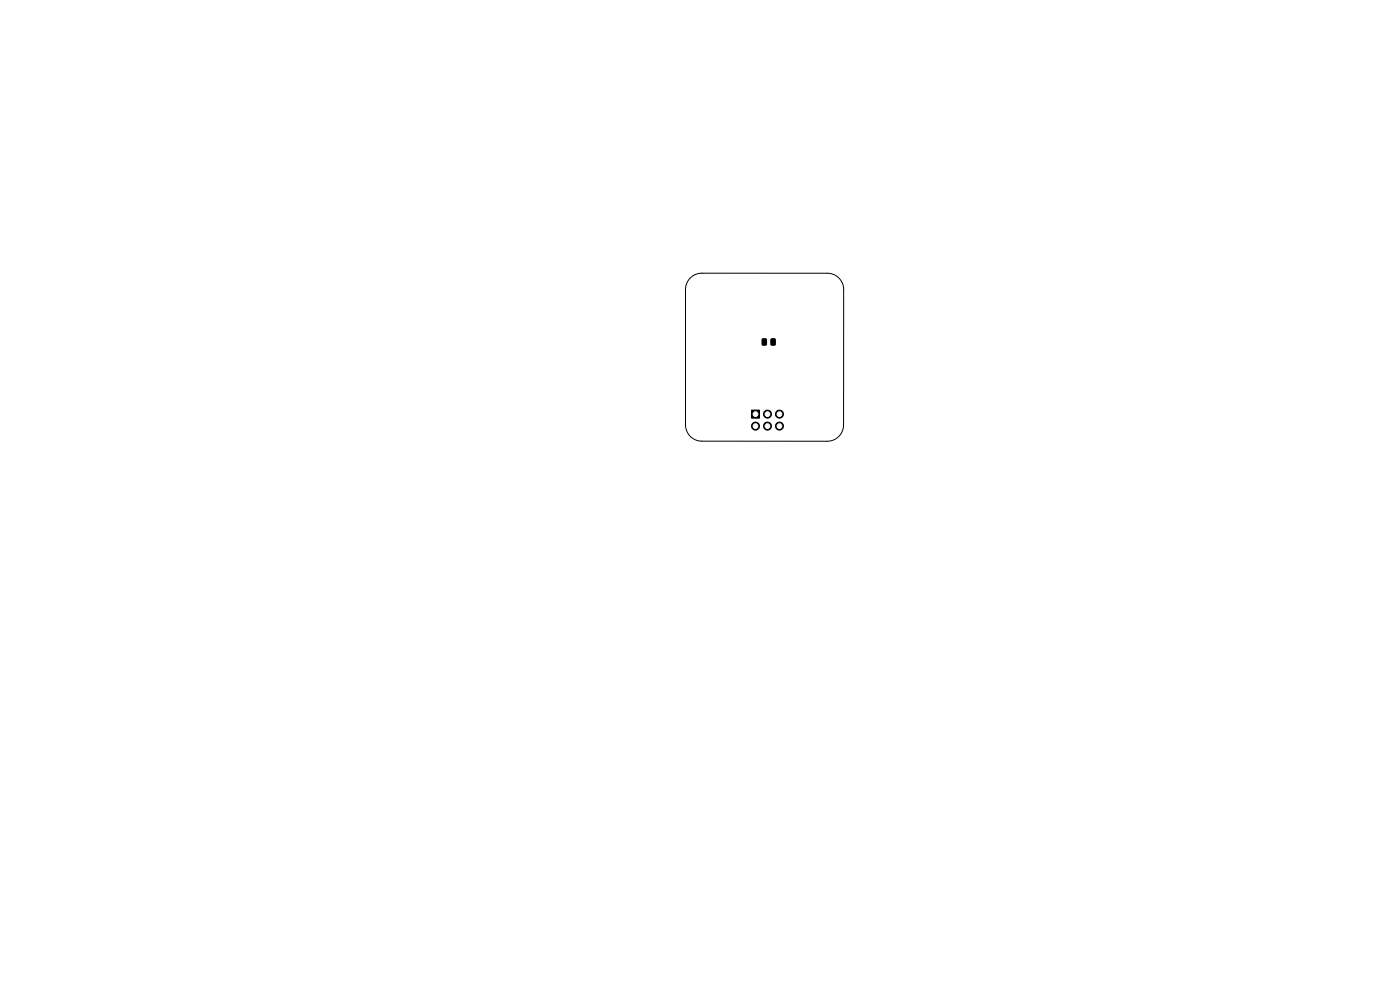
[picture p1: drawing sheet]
<svg xmlns="http://www.w3.org/2000/svg" width="297mm" height="210mm" viewBox="0 0 297 210" stroke-linecap="round" stroke-linejoin="round" font-family="sans-serif">
<path d="M146.5 58.9a3.5 3.5 0 0 1 2.4-.9h26.6a3.5 3.5 0 0 1 3.5 3.4v28.8a3.5 3.5 0 0 1-3.5 3.4h-26.6a3.5 3.5 0 0 1-3.5-3.5v-28.7a3.5 3.5 0 0 1 1.1-2.5z" fill="none" stroke="#000" stroke-width=".21"/>
<g fill="#000" stroke="#000" stroke-width=".21">
<path d="M161.7 71.9l.7-.1 .2 .2v1l-.1 .2h-.6l-.2-.1zM163.6 71.9l.7-.1 .2 .2v1l-.2 .2h-.5l-.3-.1zM159.4 87h1.7v1.7h-1.7z"/>
<circle cx="160.3" cy="90.4" r=".85"/>
<circle cx="162.8" cy="87.9" r=".85"/>
<circle cx="162.8" cy="90.4" r=".85"/>
<circle cx="165.4" cy="90.4" r=".85"/>
<circle cx="165.4" cy="87.9" r=".85"/>
</g>
<g fill="#fff" stroke="#fff" stroke-width=".21">
<circle cx="160.3" cy="87.9" r=".5"/>
<circle cx="160.3" cy="90.4" r=".5"/>
<circle cx="162.8" cy="87.9" r=".5"/>
<circle cx="162.8" cy="90.4" r=".5"/>
<circle cx="165.4" cy="87.9" r=".5"/>
<circle cx="165.4" cy="90.4" r=".5"/>
</g>
</svg>
